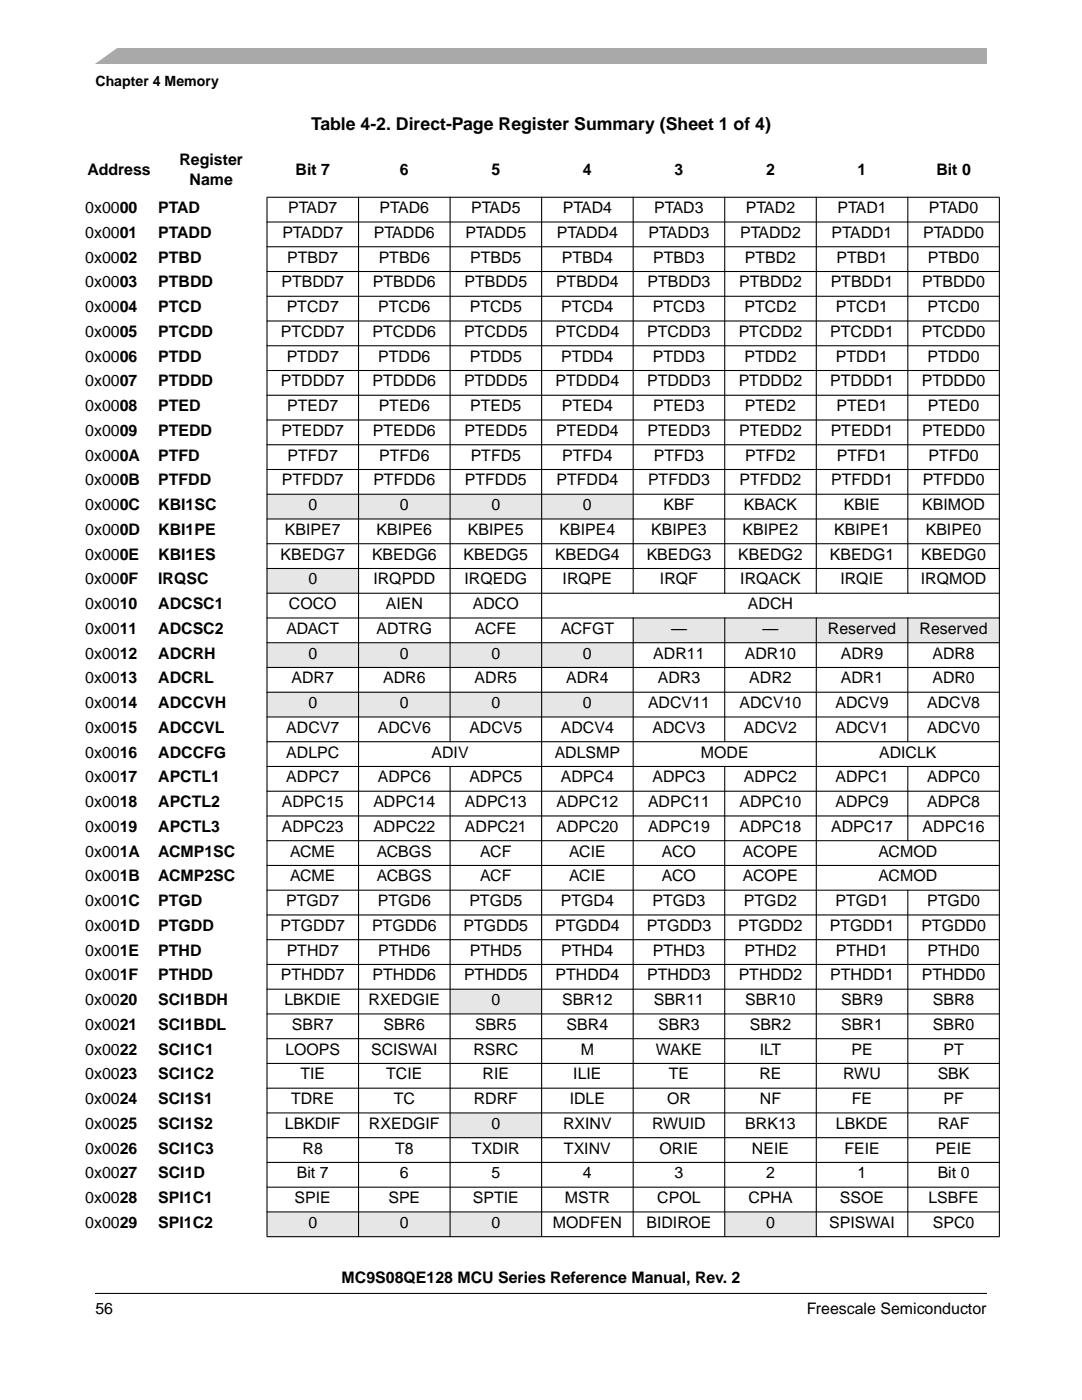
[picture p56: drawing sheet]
<svg xmlns="http://www.w3.org/2000/svg" width="216mm" height="279mm" viewBox="0 0 216 279" stroke-linecap="round" stroke-linejoin="round" font-family="sans-serif">
<defs><g id="words">
<text font-size="3.5" x="62.1" y="25.8">Table 4-2. Direct-Page Register Summary (Sheet 1 of 4)</text>
<g font-size="3.2">
<text x="17.4" y="35">Address</text>
<text x="35.8" y="33">Register</text>
<text x="59" y="35">Bit 7</text>
<text x="79.8" y="35">6</text>
<text x="98.1" y="35">5</text>
<text x="116.3" y="35">4</text>
<text x="134.6" y="35">3</text>
<text x="152.9" y="35">2</text>
<text x="171.1" y="35">1</text>
<text x="186.8" y="35">Bit 0</text>
<text x="37.8" y="36.9">Name</text>
<text x="17" y="42.5">0x0000</text>
<text x="17" y="47.5">0x0001</text>
<text x="31.6" y="42.5">PTAD</text>
<text x="31.6" y="47.5">PTADD</text>
<text x="56.3" y="47.5">PTADD7</text>
<text x="57.5" y="42.5">PTAD7</text>
<text x="74.6" y="47.5">PTADD6</text>
<text x="75.8" y="42.5">PTAD6</text>
<text x="92.9" y="47.5">PTADD5</text>
<text x="94" y="42.5">PTAD5</text>
<text x="111.1" y="47.5">PTADD4</text>
<text x="112.3" y="42.5">PTAD4</text>
<text x="129.4" y="47.5">PTADD3</text>
<text x="130.6" y="42.5">PTAD3</text>
<text x="147.7" y="47.5">PTADD2</text>
<text x="148.8" y="42.5">PTAD2</text>
<text x="165.9" y="47.5">PTADD1</text>
<text x="167.1" y="42.5">PTAD1</text>
<text x="184.2" y="47.5">PTADD0</text>
<text x="185.4" y="42.5">PTAD0</text>
<text x="17" y="52.4">0x0002</text>
<text x="31.6" y="52.4">PTBD</text>
<text x="57.3" y="52.4">PTBD7</text>
<text x="75.6" y="52.4">PTBD6</text>
<text x="93.8" y="52.4">PTBD5</text>
<text x="112.1" y="52.4">PTBD4</text>
<text x="130.4" y="52.4">PTBD3</text>
<text x="148.6" y="52.4">PTBD2</text>
<text x="166.9" y="52.4">PTBD1</text>
<text x="185.2" y="52.4">PTBD0</text>
<text x="17" y="57.4">0x0003</text>
<text x="31.6" y="57.4">PTBDD</text>
<text x="56.1" y="57.4">PTBDD7</text>
<text x="74.4" y="57.4">PTBDD6</text>
<text x="92.7" y="57.4">PTBDD5</text>
<text x="110.9" y="57.4">PTBDD4</text>
<text x="129.2" y="57.4">PTBDD3</text>
<text x="147.5" y="57.4">PTBDD2</text>
<text x="165.8" y="57.4">PTBDD1</text>
<text x="184" y="57.4">PTBDD0</text>
<text x="17" y="62.3">0x0004</text>
<text x="31.6" y="62.3">PTCD</text>
<text x="57.2" y="62.3">PTCD7</text>
<text x="75.5" y="62.3">PTCD6</text>
<text x="93.7" y="62.3">PTCD5</text>
<text x="112" y="62.3">PTCD4</text>
<text x="130.3" y="62.3">PTCD3</text>
<text x="148.5" y="62.3">PTCD2</text>
<text x="166.8" y="62.3">PTCD1</text>
<text x="185.1" y="62.3">PTCD0</text>
<text x="17" y="67.2">0x0005</text>
<text x="31.6" y="67.2">PTCDD</text>
<text x="56.1" y="67.2">PTCDD7</text>
<text x="74.3" y="67.2">PTCDD6</text>
<text x="92.6" y="67.2">PTCDD5</text>
<text x="110.9" y="67.2">PTCDD4</text>
<text x="129.1" y="67.2">PTCDD3</text>
<text x="147.4" y="67.2">PTCDD2</text>
<text x="165.7" y="67.2">PTCDD1</text>
<text x="183.9" y="67.2">PTCDD0</text>
<text x="17" y="72.2">0x0006</text>
<text x="17" y="77.1">0x0007</text>
<text x="31.6" y="72.2">PTDD</text>
<text x="31.6" y="77.1">PTDDD</text>
<text x="56.1" y="77.1">PTDDD7</text>
<text x="57.2" y="72.2">PTDD7</text>
<text x="74.3" y="77.1">PTDDD6</text>
<text x="75.5" y="72.2">PTDD6</text>
<text x="92.6" y="77.1">PTDDD5</text>
<text x="93.7" y="72.2">PTDD5</text>
<text x="110.9" y="77.1">PTDDD4</text>
<text x="112" y="72.2">PTDD4</text>
<text x="129.1" y="77.1">PTDDD3</text>
<text x="130.3" y="72.2">PTDD3</text>
<text x="147.4" y="77.1">PTDDD2</text>
<text x="148.5" y="72.2">PTDD2</text>
<text x="165.7" y="77.1">PTDDD1</text>
<text x="166.8" y="72.2">PTDD1</text>
<text x="183.9" y="77.1">PTDDD0</text>
<text x="185.1" y="72.2">PTDD0</text>
<text x="17" y="82.1">0x0008</text>
<text x="31.6" y="82.1">PTED</text>
<text x="57.3" y="82.1">PTED7</text>
<text x="75.6" y="82.1">PTED6</text>
<text x="93.8" y="82.1">PTED5</text>
<text x="112.1" y="82.1">PTED4</text>
<text x="130.4" y="82.1">PTED3</text>
<text x="148.6" y="82.1">PTED2</text>
<text x="166.9" y="82.1">PTED1</text>
<text x="185.2" y="82.1">PTED0</text>
<text x="17" y="87">0x0009</text>
<text x="31.6" y="87">PTEDD</text>
<text x="56.1" y="87">PTEDD7</text>
<text x="74.4" y="87">PTEDD6</text>
<text x="92.7" y="87">PTEDD5</text>
<text x="110.9" y="87">PTEDD4</text>
<text x="129.2" y="87">PTEDD3</text>
<text x="147.5" y="87">PTEDD2</text>
<text x="165.8" y="87">PTEDD1</text>
<text x="184" y="87">PTEDD0</text>
<text x="17" y="91.9">0x000A</text>
<text x="31.6" y="91.9">PTFD</text>
<text x="57.4" y="91.9">PTFD7</text>
<text x="75.7" y="91.9">PTFD6</text>
<text x="93.9" y="91.9">PTFD5</text>
<text x="112.2" y="91.9">PTFD4</text>
<text x="130.5" y="91.9">PTFD3</text>
<text x="148.7" y="91.9">PTFD2</text>
<text x="167" y="91.9">PTFD1</text>
<text x="185.3" y="91.9">PTFD0</text>
<text x="17" y="96.9">0x000B</text>
<text x="17" y="101.8">0x000C</text>
<text x="31.6" y="96.9">PTFDD</text>
<text x="31.6" y="101.8">KBI1SC</text>
<text x="56.2" y="96.9">PTFDD7</text>
<text x="61.5" y="101.8">0</text>
<text x="74.5" y="96.9">PTFDD6</text>
<text x="79.8" y="101.8">0</text>
<text x="92.8" y="96.9">PTFDD5</text>
<text x="98.1" y="101.8">0</text>
<text x="111" y="96.9">PTFDD4</text>
<text x="116.3" y="101.8">0</text>
<text x="129.3" y="96.9">PTFDD3</text>
<text x="132.4" y="101.8">KBF</text>
<text x="147.6" y="96.9">PTFDD2</text>
<text x="148.4" y="101.8">KBACK</text>
<text x="165.8" y="96.9">PTFDD1</text>
<text x="168.4" y="101.8">KBIE</text>
<text x="184" y="101.8">KBIMOD</text>
<text x="184.1" y="96.9">PTFDD0</text>
<text x="17" y="106.8">0x000D</text>
<text x="31.6" y="106.8">KBI1PE</text>
<text x="56.9" y="106.8">KBIPE7</text>
<text x="75.1" y="106.8">KBIPE6</text>
<text x="93.4" y="106.8">KBIPE5</text>
<text x="111.7" y="106.8">KBIPE4</text>
<text x="129.9" y="106.8">KBIPE3</text>
<text x="148.2" y="106.8">KBIPE2</text>
<text x="166.5" y="106.8">KBIPE1</text>
<text x="184.7" y="106.8">KBIPE0</text>
<text x="17" y="111.7">0x000E</text>
<text x="31.6" y="111.7">KBI1ES</text>
<text x="56" y="111.7">KBEDG7</text>
<text x="74.2" y="111.7">KBEDG6</text>
<text x="92.5" y="111.7">KBEDG5</text>
<text x="110.8" y="111.7">KBEDG4</text>
<text x="129" y="111.7">KBEDG3</text>
<text x="147.3" y="111.7">KBEDG2</text>
<text x="165.6" y="111.7">KBEDG1</text>
<text x="183.8" y="111.7">KBEDG0</text>
<text x="17" y="116.6">0x000F</text>
<text x="31.6" y="116.6">IRQSC</text>
<text x="61.5" y="116.6">0</text>
<text x="74.5" y="116.6">IRQPDD</text>
<text x="92.7" y="116.6">IRQEDG</text>
<text x="112.3" y="116.6">IRQPE</text>
<text x="131.7" y="116.6">IRQF</text>
<text x="147.7" y="116.6">IRQACK</text>
<text x="167.7" y="116.6">IRQIE</text>
<text x="183.8" y="116.6">IRQMOD</text>
<text x="17" y="121.6">0x0010</text>
<text x="31.6" y="121.6">ADCSC1</text>
<text x="57.6" y="121.6">COCO</text>
<text x="77" y="121.6">AIEN</text>
<text x="94.4" y="121.6">ADCO</text>
<text x="149.3" y="121.6">ADCH</text>
<text x="17" y="131.4">0x0012</text>
<text x="17" y="126.5">0x0011</text>
<text x="31.6" y="131.4">ADCRH</text>
<text x="31.6" y="126.5">ADCSC2</text>
<text x="57.1" y="126.5">ADACT</text>
<text x="61.5" y="131.4">0</text>
<text x="75.1" y="126.5">ADTRG</text>
<text x="79.8" y="131.4">0</text>
<text x="94.8" y="126.5">ACFE</text>
<text x="98.1" y="131.4">0</text>
<text x="111.9" y="126.5">ACFGT</text>
<text x="116.3" y="131.4">0</text>
<text x="130.4" y="131.4">ADR11</text>
<text x="133.9" y="126.5">—</text>
<text x="148.6" y="131.4">ADR10</text>
<text x="152.2" y="126.5">—</text>
<text x="165.2" y="126.5">Reserved</text>
<text x="167.8" y="131.4">ADR9</text>
<text x="183.5" y="126.5">Reserved</text>
<text x="186" y="131.4">ADR8</text>
<text x="17" y="136.4">0x0013</text>
<text x="31.6" y="136.4">ADCRL</text>
<text x="58.2" y="136.4">ADR7</text>
<text x="76.4" y="136.4">ADR6</text>
<text x="94.7" y="136.4">ADR5</text>
<text x="113" y="136.4">ADR4</text>
<text x="131.2" y="136.4">ADR3</text>
<text x="149.5" y="136.4">ADR2</text>
<text x="167.8" y="136.4">ADR1</text>
<text x="186" y="136.4">ADR0</text>
<text x="17" y="141.3">0x0014</text>
<text x="31.6" y="141.3">ADCCVH</text>
<text x="61.5" y="141.3">0</text>
<text x="79.8" y="141.3">0</text>
<text x="98.1" y="141.3">0</text>
<text x="116.3" y="141.3">0</text>
<text x="129.3" y="141.3">ADCV11</text>
<text x="147.6" y="141.3">ADCV10</text>
<text x="166.7" y="141.3">ADCV9</text>
<text x="185" y="141.3">ADCV8</text>
<text x="17" y="146.3">0x0015</text>
<text x="31.6" y="146.3">ADCCVL</text>
<text x="57.1" y="146.3">ADCV7</text>
<text x="75.4" y="146.3">ADCV6</text>
<text x="93.7" y="146.3">ADCV5</text>
<text x="111.9" y="146.3">ADCV4</text>
<text x="130.2" y="146.3">ADCV3</text>
<text x="148.5" y="146.3">ADCV2</text>
<text x="166.7" y="146.3">ADCV1</text>
<text x="185" y="146.3">ADCV0</text>
<text x="17" y="151.2">0x0016</text>
<text x="31.6" y="151.2">ADCCFG</text>
<text x="57.1" y="151.2">ADLPC</text>
<text x="86.1" y="151.2">ADIV</text>
<text x="110.7" y="151.2">ADLSMP</text>
<text x="139.9" y="151.2">MODE</text>
<text x="175.4" y="151.2">ADICLK</text>
<text x="17" y="156.1">0x0017</text>
<text x="17" y="161.1">0x0018</text>
<text x="31.6" y="156.1">APCTL1</text>
<text x="31.6" y="161.1">APCTL2</text>
<text x="56.2" y="161.1">ADPC15</text>
<text x="57.1" y="156.1">ADPC7</text>
<text x="74.5" y="161.1">ADPC14</text>
<text x="75.4" y="156.1">ADPC6</text>
<text x="92.8" y="161.1">ADPC13</text>
<text x="93.7" y="156.1">ADPC5</text>
<text x="111" y="161.1">ADPC12</text>
<text x="111.9" y="156.1">ADPC4</text>
<text x="129.3" y="161.1">ADPC11</text>
<text x="130.2" y="156.1">ADPC3</text>
<text x="147.6" y="161.1">ADPC10</text>
<text x="148.5" y="156.1">ADPC2</text>
<text x="166.7" y="161.1">ADPC9</text>
<text x="166.7" y="156.1">ADPC1</text>
<text x="185" y="156.1">ADPC0</text>
<text x="185" y="161.1">ADPC8</text>
<text x="17" y="166">0x0019</text>
<text x="31.6" y="166">APCTL3</text>
<text x="56.2" y="166">ADPC23</text>
<text x="74.5" y="166">ADPC22</text>
<text x="92.8" y="166">ADPC21</text>
<text x="111" y="166">ADPC20</text>
<text x="129.3" y="166">ADPC19</text>
<text x="147.6" y="166">ADPC18</text>
<text x="165.8" y="166">ADPC17</text>
<text x="184.1" y="166">ADPC16</text>
<text x="17" y="171">0x001A</text>
<text x="31.6" y="171">ACMP1SC</text>
<text x="57.9" y="171">ACME</text>
<text x="75.2" y="171">ACBGS</text>
<text x="95.8" y="171">ACF</text>
<text x="113.6" y="171">ACIE</text>
<text x="132.1" y="171">ACO</text>
<text x="148.2" y="171">ACOPE</text>
<text x="175.3" y="171">ACMOD</text>
<text x="17" y="175.9">0x001B</text>
<text x="31.6" y="175.9">ACMP2SC</text>
<text x="57.9" y="175.9">ACME</text>
<text x="75.2" y="175.9">ACBGS</text>
<text x="95.8" y="175.9">ACF</text>
<text x="113.6" y="175.9">ACIE</text>
<text x="132.1" y="175.9">ACO</text>
<text x="148.2" y="175.9">ACOPE</text>
<text x="175.3" y="175.9">ACMOD</text>
<text x="17" y="180.8">0x001C</text>
<text x="17" y="185.8">0x001D</text>
<text x="31.6" y="180.8">PTGD</text>
<text x="31.6" y="185.8">PTGDD</text>
<text x="56" y="185.8">PTGDD7</text>
<text x="57.1" y="180.8">PTGD7</text>
<text x="74.2" y="185.8">PTGDD6</text>
<text x="75.4" y="180.8">PTGD6</text>
<text x="92.5" y="185.8">PTGDD5</text>
<text x="93.7" y="180.8">PTGD5</text>
<text x="110.8" y="185.8">PTGDD4</text>
<text x="111.9" y="180.8">PTGD4</text>
<text x="129" y="185.8">PTGDD3</text>
<text x="130.2" y="180.8">PTGD3</text>
<text x="147.3" y="185.8">PTGDD2</text>
<text x="148.5" y="180.8">PTGD2</text>
<text x="165.6" y="185.8">PTGDD1</text>
<text x="166.7" y="180.8">PTGD1</text>
<text x="183.8" y="185.8">PTGDD0</text>
<text x="185" y="180.8">PTGD0</text>
<text x="17" y="190.7">0x001E</text>
<text x="31.6" y="190.7">PTHD</text>
<text x="57.2" y="190.7">PTHD7</text>
<text x="75.5" y="190.7">PTHD6</text>
<text x="93.7" y="190.7">PTHD5</text>
<text x="112" y="190.7">PTHD4</text>
<text x="130.3" y="190.7">PTHD3</text>
<text x="148.5" y="190.7">PTHD2</text>
<text x="166.8" y="190.7">PTHD1</text>
<text x="185.1" y="190.7">PTHD0</text>
<text x="17" y="195.7">0x001F</text>
<text x="31.6" y="195.7">PTHDD</text>
<text x="56.1" y="195.7">PTHDD7</text>
<text x="74.3" y="195.7">PTHDD6</text>
<text x="92.6" y="195.7">PTHDD5</text>
<text x="110.9" y="195.7">PTHDD4</text>
<text x="129.1" y="195.7">PTHDD3</text>
<text x="147.4" y="195.7">PTHDD2</text>
<text x="165.7" y="195.7">PTHDD1</text>
<text x="183.9" y="195.7">PTHDD0</text>
<text x="17" y="200.6">0x0020</text>
<text x="31.6" y="200.6">SCI1BDH</text>
<text x="56.8" y="200.6">LBKDIE</text>
<text x="73.5" y="200.6">RXEDGIE</text>
<text x="98.1" y="200.6">0</text>
<text x="112.2" y="200.6">SBR12</text>
<text x="130.5" y="200.6">SBR11</text>
<text x="148.7" y="200.6">SBR10</text>
<text x="167.9" y="200.6">SBR9</text>
<text x="186.1" y="200.6">SBR8</text>
<text x="17" y="205.5">0x0021</text>
<text x="31.6" y="205.5">SCI1BDL</text>
<text x="58.3" y="205.5">SBR7</text>
<text x="76.5" y="205.5">SBR6</text>
<text x="94.8" y="205.5">SBR5</text>
<text x="113.1" y="205.5">SBR4</text>
<text x="131.3" y="205.5">SBR3</text>
<text x="149.6" y="205.5">SBR2</text>
<text x="167.9" y="205.5">SBR1</text>
<text x="186.1" y="205.5">SBR0</text>
<text x="17" y="210.5">0x0022</text>
<text x="17" y="215.4">0x0023</text>
<text x="31.6" y="210.5">SCI1C1</text>
<text x="31.6" y="215.4">SCI1C2</text>
<text x="56.9" y="210.5">LOOPS</text>
<text x="59.9" y="215.4">TIE</text>
<text x="74.1" y="210.5">SCISWAI</text>
<text x="77.1" y="215.4">TCIE</text>
<text x="94.4" y="210.5">RSRC</text>
<text x="96.3" y="215.4">RIE</text>
<text x="114.4" y="215.4">ILIE</text>
<text x="115.9" y="210.5">M</text>
<text x="130.9" y="210.5">WAKE</text>
<text x="133.5" y="215.4">TE</text>
<text x="151.5" y="215.4">RE</text>
<text x="151.6" y="210.5">ILT</text>
<text x="168.3" y="215.4">RWU</text>
<text x="169.9" y="210.5">PE</text>
<text x="187.1" y="215.4">SBK</text>
<text x="188.3" y="210.5">PT</text>
<text x="17" y="220.3">0x0024</text>
<text x="31.6" y="220.3">SCI1S1</text>
<text x="58.1" y="220.3">TDRE</text>
<text x="78.6" y="220.3">TC</text>
<text x="94.5" y="220.3">RDRF</text>
<text x="113.7" y="220.3">IDLE</text>
<text x="133.1" y="220.3">OR</text>
<text x="151.6" y="220.3">NF</text>
<text x="170" y="220.3">FE</text>
<text x="188.3" y="220.3">PF</text>
<text x="17" y="225.3">0x0025</text>
<text x="31.6" y="225.3">SCI1S2</text>
<text x="56.9" y="225.3">LBKDIF</text>
<text x="73.6" y="225.3">RXEDGIF</text>
<text x="98.1" y="225.3">0</text>
<text x="112.4" y="225.3">RXINV</text>
<text x="130.1" y="225.3">RWUID</text>
<text x="148.7" y="225.3">BRK13</text>
<text x="166.8" y="225.3">LBKDE</text>
<text x="187.1" y="225.3">RAF</text>
<text x="17" y="230.2">0x0026</text>
<text x="31.6" y="230.2">SCI1C3</text>
<text x="60.4" y="230.2">R8</text>
<text x="78.8" y="230.2">T8</text>
<text x="94.2" y="230.2">TXDIR</text>
<text x="112.5" y="230.2">TXINV</text>
<text x="131.6" y="230.2">ORIE</text>
<text x="150" y="230.2">NEIE</text>
<text x="168.5" y="230.2">FEIE</text>
<text x="186.7" y="230.2">PEIE</text>
<text x="17" y="235.2">0x0027</text>
<text x="31.6" y="235.2">SCI1D</text>
<text x="59.2" y="235.2">Bit 7</text>
<text x="79.8" y="235.2">6</text>
<text x="98.1" y="235.2">5</text>
<text x="116.3" y="235.2">4</text>
<text x="134.6" y="235.2">3</text>
<text x="152.9" y="235.2">2</text>
<text x="171.1" y="235.2">1</text>
<text x="187.1" y="235.2">Bit 0</text>
<text x="17" y="240.1">0x0028</text>
<text x="17" y="245">0x0029</text>
<text x="31.6" y="240.1">SPI1C1</text>
<text x="31.6" y="245">SPI1C2</text>
<text x="58.8" y="240.1">SPIE</text>
<text x="61.5" y="245">0</text>
<text x="77.5" y="240.1">SPE</text>
<text x="79.8" y="245">0</text>
<text x="94.4" y="240.1">SPTIE</text>
<text x="98.1" y="245">0</text>
<text x="110.3" y="245">MODFEN</text>
<text x="112.7" y="240.1">MSTR</text>
<text x="129" y="245">BIDIROE</text>
<text x="131.2" y="240.1">CPOL</text>
<text x="149.3" y="240.1">CPHA</text>
<text x="152.9" y="245">0</text>
<text x="165.5" y="245">SPISWAI</text>
<text x="167.6" y="240.1">SSOE</text>
<text x="185.3" y="240.1">LSBFE</text>
<text x="186.1" y="245">SPC0</text>
<text x="68.2" y="256.1">MC9S08QE128 MCU Series Reference Manual, Rev. 2</text>
<text x="19" y="262.3">56</text>
<text x="161" y="262.3">Freescale Semiconductor</text>
</g>
<text font-size="2.8" x="19" y="17.2">Chapter 4 Memory</text>
</g></defs>
<path d="M19 9.5h177.8v3.2h-177.8z" fill="#a7a9ac"/>
<g fill="#fff">
<path d="M17.1 9.2h6.8l-5.3 3.8h-1.5z"/>
<path d="M19.1 258.1h177.7z"/>
</g>
<path d="M19 257.2h177.8v2.3h-177.8z" fill="#fff"/>
<path d="M19.1 258.1h177.7" fill="none" stroke="#000" stroke-width=".21"/>
<g fill="#e6e6e6">
<path d="M53.3 98.6h18.2v5h-18.2z"/>
<path d="M71.5 98.6h18.3v5h-18.3z"/>
<path d="M89.8 98.6h18.3v5h-18.3z"/>
<path d="M108.1 98.6h18.2v5h-18.2z"/>
<path d="M53.3 113.5h18.2v4.9h-18.2z"/>
<path d="M126.3 123.3h18.3v5h-18.3z"/>
<path d="M144.6 123.3h18.3v5h-18.3z"/>
<path d="M162.9 123.3h18.2v5h-18.2z"/>
<path d="M181.1 123.3h18.3v5h-18.3z"/>
<path d="M53.3 128.3h18.2v4.9h-18.2z"/>
<path d="M71.5 128.3h18.3v4.9h-18.3z"/>
<path d="M89.8 128.3h18.3v4.9h-18.3z"/>
<path d="M108.1 128.3h18.2v4.9h-18.2z"/>
<path d="M53.3 138.1h18.2v5h-18.2z"/>
<path d="M71.5 138.1h18.3v5h-18.3z"/>
<path d="M89.8 138.1h18.3v5h-18.3z"/>
<path d="M108.1 138.1h18.2v5h-18.2z"/>
<path d="M89.8 197.4h18.3v5h-18.3z"/>
<path d="M89.8 222.1h18.3v4.9h-18.3z"/>
<path d="M53.3 241.9h18.2v4.9h-18.2z"/>
<path d="M71.5 241.9h18.3v4.9h-18.3z"/>
<path d="M89.8 241.9h18.3v4.9h-18.3z"/>
<path d="M144.6 241.9h18.3v4.9h-18.3z"/>
</g>
<g fill="#000" stroke="#000" stroke-width=".21">
<path d="M53.2 39.4h146.3zM53.2 44.3h146.3zM53.2 49.2h146.3zM53.2 54.2h146.3zM53.2 59.1h146.3zM53.2 64.1h146.3zM53.2 69h146.3zM53.2 73.9h146.3zM53.2 78.9h146.3zM53.2 83.8h146.3zM53.2 88.8h146.3zM53.2 93.7h146.3z"/>
<path d="M53.2 98.6h146.3zM126.3 39.3v79.2zM144.6 39.3v79.2zM162.9 39.3v79.2zM181.1 39.3v79.2zM53.2 103.6h146.3zM53.2 108.5h146.3zM53.2 113.5h146.3zM53.2 118.4h146.3zM53.2 123.3h146.3zM53.2 128.3h146.3zM53.2 133.2h146.3z"/>
<path d="M53.2 138.1h146.3zM89.8 39.3v108.8zM144.6 123.2v24.9zM181.1 123.2v24.9zM53.2 143.1h146.3zM53.2 148h146.3zM53.2 153h146.3zM53.2 157.9h146.3zM181.1 152.9v15zM53.2 162.8h146.3zM53.2 167.8h146.3zM53.2 172.7h146.3z"/>
<path d="M53.2 177.7h146.3zM53.2 182.6h146.3zM53.2 187.5h146.3zM53.2 192.5h146.3zM53.2 197.4h146.3zM53.2 202.4h146.3zM53.2 207.3h146.3zM53.2 212.2h146.3zM53.2 217.2h146.3zM53.2 222.1h146.3zM53.2 227h146.3zM53.2 232h146.3z"/>
<path d="M53.2 236.9h146.3zM53.3 39.5v207.2zM71.5 39.3v207.6zM89.8 152.9v94zM108.1 39.3v207.6zM126.3 123.2v123.7zM144.6 152.9v94zM162.9 123.2v123.7zM181.1 177.6v69.3zM199.4 39.5v207.2zM53.2 241.9h146.3zM53.2 246.8h146.3z"/>
</g>
<use href="#words"/>
</svg>
